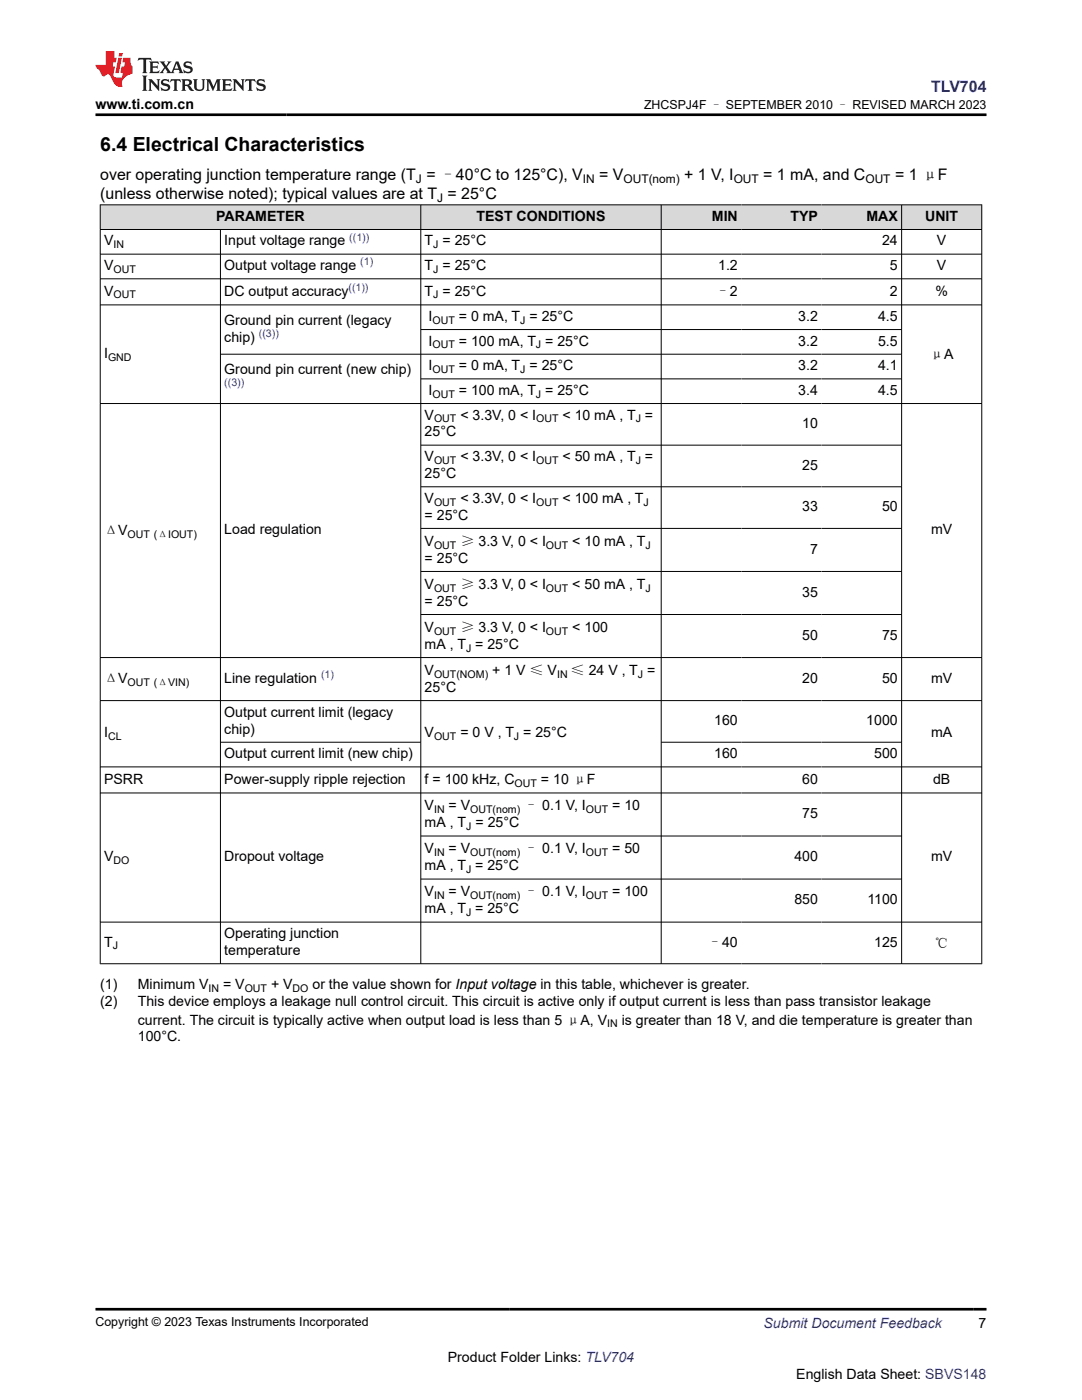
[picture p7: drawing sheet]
<svg xmlns="http://www.w3.org/2000/svg" width="216mm" height="279mm" viewBox="0 0 216 279" stroke-linecap="round" stroke-linejoin="round" font-family="sans-serif">
<defs><g id="words">
<text font-size="3.9" x="20" y="30.1">6.4 Electrical Characteristics</text>
<text font-size="3.2" fill="#00f" x="185.8" y="18.3">TLV704</text>
<g font-size="3.2">
<text x="20" y="35.9">over operating junction temperature range (T = –40°C to 125°C), V</text>
<text x="119.6" y="35.9">= V</text>
<text x="136.5" y="35.9">+ 1 V, I</text>
<text x="152.3" y="35.9">= 1 mA, and C</text>
<text x="178.6" y="35.9">= 1 μF</text>
<text x="20" y="39.7">(unless otherwise noted); typical values are at T = 25°C</text>
</g>
<g font-size="2.8">
<text x="19.1" y="21.7">www.ti.com.cn</text>
<text x="43.2" y="44.1">PARAMETER</text>
<text x="95.1" y="44.1">TEST CONDITIONS</text>
<text x="142" y="44.1">MIN</text>
<text x="157.7" y="44.1">TYP</text>
<text x="172.9" y="44.1">MAX</text>
<text x="184.6" y="44.1">UNIT</text>
<text x="20.8" y="49">V</text>
<text x="20.8" y="53.9">V</text>
<text x="44.8" y="49">Input voltage range</text>
<text x="44.8" y="53.9">Output voltage range</text>
<text x="84.7" y="49">T = 25°C</text>
<text x="84.7" y="53.9">T = 25°C</text>
<text x="143.3" y="53.9">1.2</text>
<text x="176" y="49">24</text>
<text x="177.6" y="53.9">5</text>
<text x="187" y="49">V</text>
<text x="187" y="53.9">V</text>
<text x="20.8" y="59">V</text>
<text x="44.8" y="59">DC output accuracy</text>
<text x="84.7" y="59">T = 25°C</text>
<text x="142.8" y="59.1">–2</text>
<text x="177.6" y="59">2</text>
<text x="186.7" y="59">%</text>
<text x="44.8" y="64.8">Ground pin current (legacy</text>
<text x="85.5" y="64">I</text>
<text x="91.6" y="64">= 0 mA, T = 25°C</text>
<text x="159.3" y="64">3.2</text>
<text x="175.2" y="64">4.5</text>
<text x="20.8" y="71.4">I</text>
<text x="44.8" y="68.2">chip)</text>
<text x="85.5" y="69">I</text>
<text x="91.6" y="69">= 100 mA, T = 25°C</text>
<text x="159.3" y="69">3.2</text>
<text x="175.2" y="69">5.5</text>
<text x="185.6" y="71.6">μA</text>
<text x="44.8" y="74.6">Ground pin current (new chip)</text>
<text x="85.5" y="73.9">I</text>
<text x="91.6" y="73.9">= 0 mA, T = 25°C</text>
<text x="159.3" y="73.9">3.2</text>
<text x="175.2" y="73.9">4.1</text>
<text x="84.7" y="83.7">V</text>
<text x="85.5" y="78.8">I</text>
<text x="91.6" y="78.8">= 100 mA, T = 25°C</text>
<text x="91.9" y="83.7">&lt; 3.3V, 0 &lt; I</text>
<text x="112.2" y="83.7">&lt; 10 mA , T =</text>
<text x="159.3" y="78.8">3.4</text>
<text x="175.2" y="78.8">4.5</text>
<text x="84.7" y="87.1">25°C</text>
<text x="160.1" y="85.4">10</text>
<text x="84.7" y="92">V</text>
<text x="84.7" y="95.4">25°C</text>
<text x="91.9" y="92">&lt; 3.3V, 0 &lt; I</text>
<text x="112.2" y="92">&lt; 50 mA , T =</text>
<text x="160.1" y="93.7">25</text>
<text x="84.7" y="100.3">V</text>
<text x="91.9" y="100.3">&lt; 3.3V, 0 &lt; I</text>
<text x="112.2" y="100.3">&lt; 100 mA , T</text>
<text x="20.8" y="106.8">ΔV</text>
<text x="44.8" y="106.6">Load regulation</text>
<text x="84.7" y="103.7">= 25°C</text>
<text x="160.1" y="102">33</text>
<text x="176" y="102">50</text>
<text x="185.8" y="106.6">mV</text>
<text x="84.7" y="108.9">V</text>
<text x="84.7" y="112.3">= 25°C</text>
<text x="91.9" y="108.9">≥ 3.3 V, 0 &lt; I</text>
<text x="114.2" y="108.9">&lt; 10 mA , T</text>
<text x="161.6" y="110.5">7</text>
<text x="84.7" y="117.5">V</text>
<text x="91.9" y="117.5">≥ 3.3 V, 0 &lt; I</text>
<text x="114.2" y="117.5">&lt; 50 mA , T</text>
<text x="160.1" y="119.1">35</text>
<text x="84.7" y="120.9">= 25°C</text>
<text x="84.7" y="129.5">mA , T = 25°C</text>
<text x="84.7" y="126.1">V</text>
<text x="91.9" y="126.1">≥ 3.3 V, 0 &lt; I</text>
<text x="114.2" y="126.1">&lt; 100</text>
<text x="160.1" y="127.7">50</text>
<text x="176" y="127.7">75</text>
<text x="20.8" y="136.4">ΔV</text>
<text x="44.8" y="136.3">Line regulation</text>
<text x="84.7" y="134.7">V</text>
<text x="98.2" y="134.7">+ 1 V ≤ V</text>
<text x="113.9" y="134.7">≤ 24 V , T =</text>
<text x="160.1" y="136.3">20</text>
<text x="176" y="136.3">50</text>
<text x="185.8" y="136.3">mV</text>
<text x="44.8" y="143">Output current limit (legacy</text>
<text x="84.7" y="138.1">25°C</text>
<text x="20.8" y="147.2">I</text>
<text x="44.8" y="146.4">chip)</text>
<text x="84.7" y="147.2">V</text>
<text x="91.9" y="147.2">= 0 V , T = 25°C</text>
<text x="142.5" y="144.7">160</text>
<text x="172.9" y="144.7">1000</text>
<text x="185.8" y="147.2">mA</text>
<text x="44.8" y="151.3">Output current limit (new chip)</text>
<text x="142.5" y="151.3">160</text>
<text x="174.4" y="151.3">500</text>
<text x="20.8" y="156.4">PSRR</text>
<text x="44.8" y="156.4">Power-supply ripple rejection</text>
<text x="84.7" y="156.5">f = 100 kHz, C</text>
<text x="84.7" y="161.7">V</text>
<text x="89.5" y="161.7">= V</text>
<text x="104.6" y="161.7">– 0.1 V, I</text>
<text x="107.9" y="156.5">= 10 μF</text>
<text x="122.2" y="161.7">= 10</text>
<text x="160.1" y="156.4">60</text>
<text x="186.2" y="156.4">dB</text>
<text x="84.7" y="165.1">mA , T = 25°C</text>
<text x="160.1" y="163.3">75</text>
<text x="20.8" y="171.9">V</text>
<text x="44.8" y="171.9">Dropout voltage</text>
<text x="84.7" y="170.3">V</text>
<text x="84.7" y="173.7">mA , T = 25°C</text>
<text x="89.5" y="170.3">= V</text>
<text x="104.6" y="170.3">– 0.1 V, I</text>
<text x="122.2" y="170.3">= 50</text>
<text x="158.5" y="171.9">400</text>
<text x="185.8" y="171.9">mV</text>
<text x="84.7" y="178.9">V</text>
<text x="89.5" y="178.9">= V</text>
<text x="104.6" y="178.9">– 0.1 V, I</text>
<text x="122.2" y="178.9">= 100</text>
<text x="84.7" y="182.3">mA , T = 25°C</text>
<text x="158.5" y="180.5">850</text>
<text x="173.1" y="180.5">1100</text>
<text x="20.8" y="188.9">T</text>
<text x="44.8" y="187.2">Operating junction</text>
<text x="44.8" y="190.6">temperature</text>
<text x="141.3" y="189.1">–40</text>
<text x="174.4" y="188.9">125</text>
<text x="186.5" y="189.2">℃</text>
<text x="20" y="197.4">(1)</text>
<text x="27.5" y="197.4">Minimum V</text>
<text x="44.5" y="197.4">= V</text>
<text x="54.1" y="197.4">+ V</text>
<text x="62.4" y="197.4">or the value shown for Input voltage in this table, whichever is greater.</text>
<text x="20" y="200.8">(2)</text>
<text x="27.5" y="200.8">This device employs a leakage null control circuit. This circuit is active only if output current is less than pass transistor leakage</text>
<text x="27.5" y="204.5">current. The circuit is typically active when output load is less than 5 μA, V</text>
<text x="27.5" y="207.8">100°C.</text>
<text x="124" y="204.5">is greater than 18 V, and die temperature is greater than</text>
<text x="195.3" y="265">7</text>
<text x="89.4" y="271.9">Product Folder Links: TLV704</text>
<text x="158.9" y="275.3">English Data Sheet: SBVS148</text>
</g>
<text font-size="2.8" fill="#00f" x="152.4" y="265">Submit Document Feedback</text>
<g font-size="2.5">
<text x="128.5" y="21.8">ZHCSPJ4F – SEPTEMBER 2010 – REVISED MARCH 2023</text>
<text x="19.1" y="264.7">Copyright © 2023 Texas Instruments Incorporated</text>
</g>
<g font-size="2.4">
<text x="83" y="36.6">J</text>
<text x="87.2" y="40.4">J</text>
<text x="116.3" y="36.6">IN</text>
<text x="124.4" y="36.6">OUT(nom)</text>
<text x="146.4" y="36.6">OUT</text>
<text x="172.7" y="36.6">OUT</text>
</g>
<g font-size="2.1">
<text x="22.6" y="49.6">IN</text>
<text x="86.5" y="49.6">J</text>
<text x="22.6" y="54.5">OUT</text>
<text x="22.6" y="59.5">OUT</text>
<text x="86.5" y="54.5">J</text>
<text x="86.5" y="59.5">J</text>
<text x="86.3" y="64.6">OUT</text>
<text x="103.8" y="64.6">J</text>
<text x="21.6" y="72">GND</text>
<text x="86.3" y="69.5">OUT</text>
<text x="107" y="69.5">J</text>
<text x="86.3" y="74.4">OUT</text>
<text x="103.8" y="74.4">J</text>
<text x="86.3" y="79.4">OUT</text>
<text x="107" y="79.4">J</text>
<text x="86.6" y="84.3">OUT</text>
<text x="107" y="84.3">OUT</text>
<text x="126.8" y="84.3">J</text>
<text x="86.6" y="92.6">OUT</text>
<text x="107" y="92.6">OUT</text>
<text x="126.8" y="92.6">J</text>
<text x="86.6" y="100.9">OUT</text>
<text x="107" y="100.9">OUT</text>
<text x="128.4" y="100.9">J</text>
<text x="25.5" y="107.3">OUT (ΔIOUT)</text>
<text x="86.6" y="109.5">OUT</text>
<text x="108.9" y="109.5">OUT</text>
<text x="128.8" y="109.5">J</text>
<text x="86.6" y="118.1">OUT</text>
<text x="108.9" y="118.1">OUT</text>
<text x="128.8" y="118.1">J</text>
<text x="86.6" y="126.7">OUT</text>
<text x="93" y="130.1">J</text>
<text x="108.9" y="126.7">OUT</text>
<text x="25.5" y="137">OUT (ΔVIN)</text>
<text x="86.6" y="135.3">OUT(NOM)</text>
<text x="111.2" y="135.3">IN</text>
<text x="127.3" y="135.3">J</text>
<text x="21.6" y="147.7">CL</text>
<text x="86.6" y="147.7">OUT</text>
<text x="102.6" y="147.7">J</text>
<text x="102.7" y="157.1">OUT</text>
<text x="86.6" y="162.3">IN</text>
<text x="93" y="165.7">J</text>
<text x="93.8" y="162.3">OUT(nom)</text>
<text x="116.9" y="162.3">OUT</text>
<text x="22.6" y="172.4">DO</text>
<text x="86.6" y="170.9">IN</text>
<text x="93.8" y="170.9">OUT(nom)</text>
<text x="116.9" y="170.9">OUT</text>
<text x="86.6" y="179.5">IN</text>
<text x="93" y="174.3">J</text>
<text x="93.8" y="179.5">OUT(nom)</text>
<text x="116.9" y="179.5">OUT</text>
<text x="93" y="182.9">J</text>
<text x="22.5" y="189.5">J</text>
<text x="41.6" y="198">IN</text>
<text x="48.8" y="198">OUT</text>
<text x="58.4" y="198">DO</text>
<text x="121.1" y="205">IN</text>
</g>
<g font-size="2.1" fill="#00f">
<text x="69.7" y="48.1">((1))</text>
<text x="71.9" y="53">(1)</text>
<text x="69.5" y="58">((1))</text>
<text x="51.7" y="67.3">((3))</text>
<text x="44.8" y="77.1">((3))</text>
<text x="64.1" y="135.3">(1)</text>
</g>
</g></defs>
<g fill="#d8d8d8">
<path d="M20 40.9h175.9v4.9h-175.9z" fill-rule="evenodd"/>
<path d="M20.1 40.9h63.8v4.8h-63.8z" fill-rule="evenodd"/>
<path d="M84 40.9h47.9v4.8h-47.9z" fill-rule="evenodd"/>
<path d="M132 40.9h15.9v4.8h-15.9z" fill-rule="evenodd"/>
<path d="M147.9 40.9h16v4.8h-16z" fill-rule="evenodd"/>
<path d="M163.9 40.9h15.9v4.8h-15.9z" fill-rule="evenodd"/>
<path d="M180 40.9h15.8v4.8h-15.8z" fill-rule="evenodd"/>
</g>
<g fill="none" stroke="#000" stroke-width=".2">
<path d="M19.9 40.9h176.1M19.9 45.8h176.1M19.9 50.7h176.1M19.9 55.6h176.1M20 40.8v151.6M44 45.8v146.6M84 40.8v151.6M131.9 40.8v151.6M179.9 40.8v151.6M195.9 40.8v151.6M19.9 60.8h176.1M44 70.7h136"/>
<path d="M84 65.8h96M84 75.6h96M19.9 80.5h176.1M84 88.8h96M84 97.1h96M84 105.5h96M84 114h96M19.9 131.2h176.1M19.9 139.8h176.1M84 122.6h96M19.9 153h176.1M19.9 158.3h176.1"/>
<path d="M44 148.1h40M131.9 148.1h48.1M84 166.8h96M84 175.4h96M19.9 184h176.1M19.9 192.3h176.1"/>
</g>
<path d="M27.7 11.6l-.2 .5 .5-.2h.6v.1v2.2l-.2 .4h1l-.2-.4v-2.2v-.1h.5l.5 .2-.1-.5zM29.8 12.3l.2 .4v1.5l-.2 .4h1.9l.1-.6a1.08 1.08 0 0 1-1.3 .2v-.7h.6l.4 .2v-.7l-.4 .2h-.6v-.5l.2-.2a1 1 0 0 1 1 .3l-.1-.5zM31.8 12.3l1 1.1-1 1.2h.9l-.2-.2 .4-.8 .5 .8-.2 .2h1.6l-.2-.2 .1-.5h1l.1 .5-.1 .2h.9l-.2-.3-.8-2h-.5l-1 2.2-.8-1.1 .9-1.1h-.8l.2 .2-.5 .6-.3-.6 .1-.2zM35.2 12.7l.4 1h-.8zM36.8 12.4a.65 .65 0 0 0-.2 .7 .65 .65 0 0 0 .6 .5l.7 .1 .1 .3a.79 .79 0 0 1-.7 .4 .79 .79 0 0 1-.7-.5l.1 .7 .2-.1a.93 .93 0 0 0 1.1 .1 .93 .93 0 0 0 .4-1 1.46 1.46 0 0 0-1.2-.6l-.1-.3a1.09 1.09 0 0 1 1.2 .2l-.2-.6-.1 .1-.6-.2zM28.4 15.1l.2 .4v2.2l-.2 .4h1l-.2-.4v-2.2l.2-.4zM29.6 15.8l.2 .4v1.5l-.2 .4h.8l-.3-.4v-1.3l1.7 1.8v-2l.2-.4h-.8l.2 .2 .1 1.1-1.2-1.3zM32.3 15.9a.65 .65 0 0 0-.2 .8 .65 .65 0 0 0 .7 .4l.6 .2 .1 .2a.79 .79 0 0 1-.7 .4 .79 .79 0 0 1-.7-.5l.1 .7 .2-.1a.93 .93 0 0 0 1.1 .1 .93 .93 0 0 0 .4-.9 1.46 1.46 0 0 0-1.2-.6l-.1-.4a1.09 1.09 0 0 1 1.2 .2l-.2-.6-.1 .1-.6-.1zM34.1 15.8l-.1 .6a.63 .63 0 0 1 .7-.3l.1 1.6-.3 .4h1l-.2-.4v-1.6a.66 .66 0 0 1 .8 .3l-.1-.6zM36.2 15.8l.2 .4v1.5l-.2 .4h.9l-.2-.2v-.7h.5l.1 .2a.79 .79 0 0 0 1.2 .6l-1-.9a.61 .61 0 0 0 .6-.6 .61 .61 0 0 0-.5-.7zM36.9 16.1h.2a.47 .47 0 0 1 .5 .1 .47 .47 0 0 1 .1 .5l-.2 .1-.6 .1zM38.5 15.8l.2 .2a2.27 2.27 0 0 0 .4 2 1.04 1.04 0 0 0 1.7-.7v-1.3l.2-.2h-.8l.2 .4v1.1a.6 .6 0 0 1-.6 .6 .6 .6 0 0 1-.6-.6v-1.1l.3-.4zM41.1 15.8l.2 .4v1.5l-.2 .4h.7l-.2-.4v-1.4l.9 1.9 .8-1.9v1.4l-.2 .4h1l-.3-.4v-1.5l.3-.4h-.8l-.7 1.5-.7-1.5zM44.3 15.8l.2 .4v1.5l-.2 .4h1.9l.1-.6a1.09 1.09 0 0 1-1.3 .2v-.7h.6l.4 .2v-.6l-.4 .2h-.6v-.6l.2-.1a1.01 1.01 0 0 1 1 .3l-.1-.6zM46.4 15.8l.3 .4v1.5l-.3 .4h.8l-.2-.4v-1.3l1.6 1.8v-2l.2-.4h-.7l.2 .2v1.1l-1.2-1.3zM49 15.8l-.1 .6a.63 .63 0 0 1 .8-.3v1.6l-.3 .4h1l-.2-.4v-1.6a.66 .66 0 0 1 .8 .3l-.1-.6zM51.4 15.9a.65 .65 0 0 0-.2 .8 .65 .65 0 0 0 .6 .4l.6 .2 .2 .2a.79 .79 0 0 1-.8 .4 .79 .79 0 0 1-.6-.5l.1 .7 .2-.1a.93 .93 0 0 0 1 .1 .93 .93 0 0 0 .5-.9 1.46 1.46 0 0 0-1.3-.6l-.1-.4a1.09 1.09 0 0 1 1.3 .2l-.2-.6-.2 .1-.5-.1z" fill="#231f20"/>
<path d="M21.1 10.2v2.8h-2.1l.1 .3 .9 1a.95 .95 0 0 0 .9 .9 .59 .59 0 0 1 .6-.4 .59 .59 0 0 1 .5 .4l.4 .7a1.59 1.59 0 0 0 2.1 1.4 1.61 1.61 0 0 1 1-2.3l1-.3-.1-1.5a1.59 1.59 0 0 1-.4-1.7h-1.4l-.2 .9h.5l-.1 .9h-.5l-.2 1v.2l.4 .1-.2 .9h-.6a.73 .73 0 0 1-1.1-.7l.3-1.5h-.5l.2-.9h.5l.2-.9h-.5v-1.3zM23.6 11.5l-.6 3.1h.7l.6-3.1zM23.8 10.6l-.1 .6h.7l.1-.6z" fill="#ed1c24"/>
<path d="M19.1 22.9h177.8M19.1 261.3h177.8" fill="none" stroke="#000" stroke-width=".53"/>
<use href="#words"/>
</svg>
